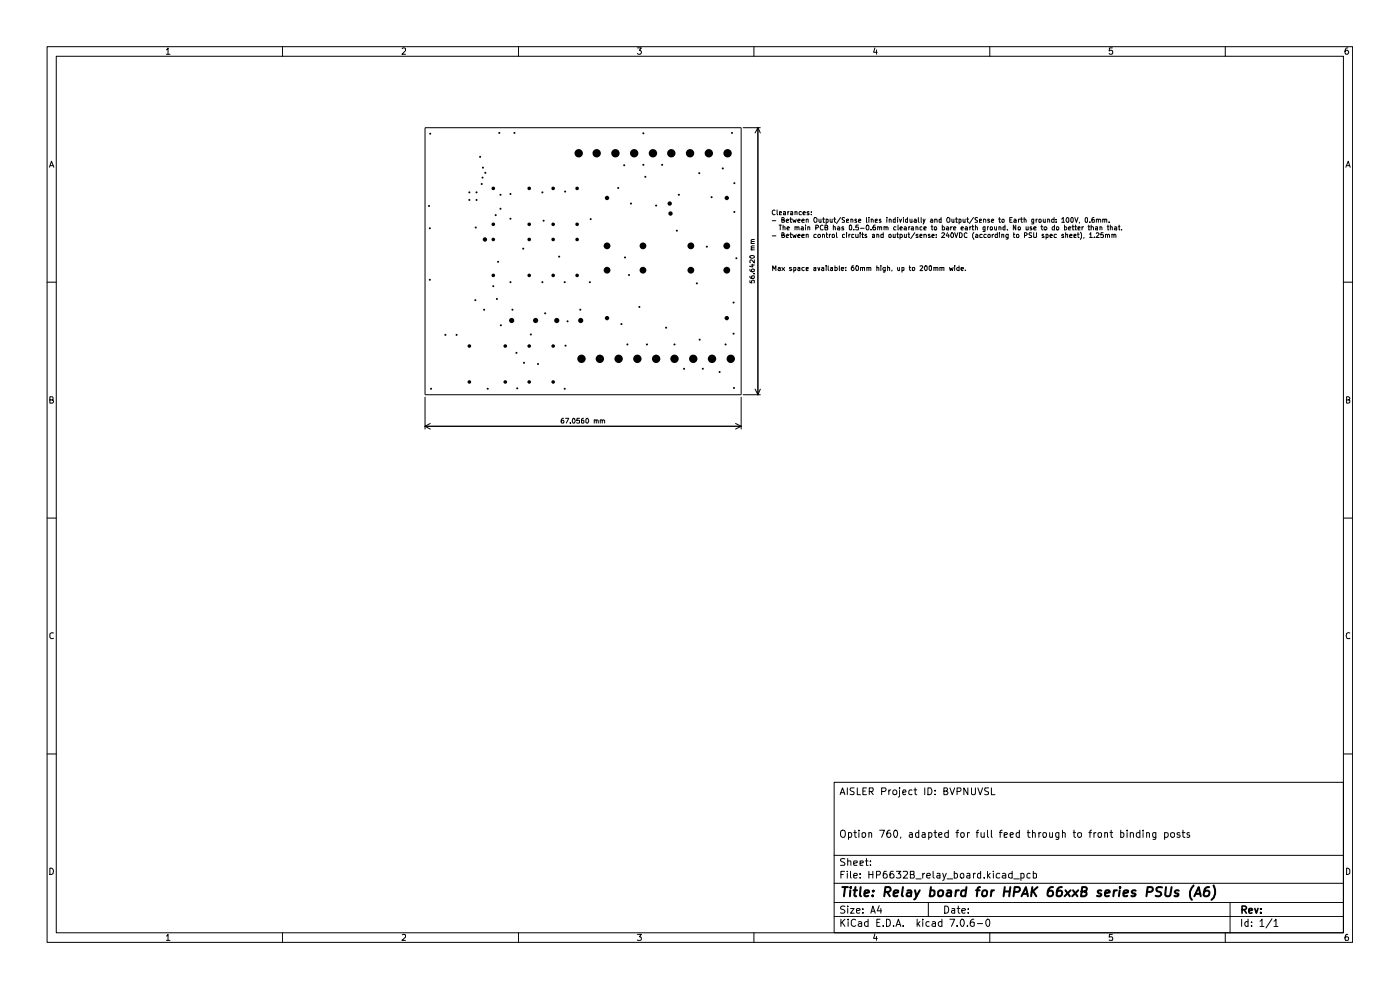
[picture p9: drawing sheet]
<svg xmlns="http://www.w3.org/2000/svg" width="297mm" height="210mm" viewBox="0 0 297 210" stroke-linecap="round" stroke-linejoin="round" font-family="sans-serif">
<g fill="none" stroke="#000" stroke-width=".21">
<path d="M10 9.9h276.9v190h-276.9zM11.9 11.9h273.1v186h-273.1zM35.3 10.6l.3-.4v1.3M35.3 11.5h.8M59.9 9.9v2M85.3 10.3l.2-.1h.4l.1 .6-.7 .7h.7M110 9.9v2M135.2 10.2h.9l-.5 .5 .5 .2v.4l-.3 .2-.6-.2M159.9 9.9v2M185.6 10.2l-.3 .9h.8M185.9 10.6v.9M210 9.9v2"/>
<path d="M236 10.2h-.6l-.1 .6 .2-.1 .5 .1v.6l-.5 .1-.2-.2M259.9 9.9v2M285.9 10.2a.58 .58 0 0 0-.6 .6l.1 .6 .4 .1 .3-.2v-.4l-.3-.2-.4 .1-.1 .1M10.5 35.5l.4-1.3 .5 1.3M10.7 35.1h.6M90.2 27.1h67v56.6h-67zM157.6 27.1h3.7M160.8 27.1v56.6M160.8 27.1l.5 1.1M160.8 27.1l-.6 1.1M285.5 35.5l.5-1.3 .4 1.3M285.7 35.1h.6"/>
<path d="M10 59.9h1.9M159.1 59.5v.4l.4 .1-.1-.4 .2-.2 .4 .1-.1 .5M159.1 58.6v.2a.62 .62 0 0 0 .9 .1l-.1-.4h-.4l-.1 .3 .2 .3M159.1 57.1v.3a.73 .73 0 0 0 .9 .2v-.5h-.4l-.2 .1 .2 .5M159.1 54.4a.52 .52 0 0 1 .5-.2 .52 .52 0 0 1 .4 .4 .52 .52 0 0 1-.5 .2 .52 .52 0 0 1-.4-.4zM159.3 56.2h.7M159.3 53h.7M159.3 51.6h.7M159.7 56v.6l-.7-.1M159.9 58.1h.1M160 55.1v.7l-.7-.7-.2 .2 .1 .4M160 52.6h-.5l-.2 .1 .2 .3"/>
<path d="M160 52.2h-.5l-.2 .1 .2 .3M160 51.2h-.5l-.2 .2 .2 .2M160 50.8h-.5l-.2 .2 .2 .2M163.8 46.8h.8M163.8 50h.8M163.9 57.4v-1l.4 .7 .3-.7v1M164.4 44.6l-.2-.1-.4 .3v.5l.2 .2h.4M164.8 44.5v.9l.2 .1M165.1 56.7l.4 .1v.6M165.3 47.7h.5M165.4 45.2l.4-.1-.1-.2-.3 .1v.5h.4M165.5 57h-.3l-.2 .1 .2 .3 .3-.1"/>
<path d="M165.5 47.7v1.1M165.9 46.6h.3l.2-.1-.2-.4h-.3v1.1h.4l.2-.4-.3-.2M165.9 49.9h.3l.2-.2-.2-.3h-.3v1h.4l.2-.4-.3-.1M165.9 56.7l.6 .7M166.1 48.2h.4v.6M166.1 47.7v1.1M166.2 45h.4v.5h-.4v-.3l.4-.1M166.5 56.7l-.6 .7M166.8 46.8l.5-.1-.2-.2-.3 .1v.4l.1 .2h.3M166.8 50h.5l-.2-.3-.3 .2v.4l.4 .1M167 48.4l.5-.1-.2-.2-.3 .2v.3v.2h.4M167.1 44.9v.6"/>
<path d="M167.4 44.9l-.3 .2M167.6 46.5h.4M167.6 49.7h.4M167.7 45h.4v.5h-.4v-.3l.4-.1M167.7 46.1v1.1h.3M167.7 49.4v1h.3M167.9 56.7h-.3l-.1 .2 .5 .3-.2 .2-.3-.1M168.1 46.5l.3 .7 .2-.5 .1 .5 .2-.7M168.1 49.7l.3 .7 .2-.4 .1 .4 .2-.7M168.4 57.3h.4l-.1-.6h-.3v1M168.7 45h.4v.5M168.7 48.2h.4v.6"/>
<path d="M168.7 44.9v.6M168.7 48.1v.7M169.1 48.3l.1-.2 .3 .1v.6M169.2 46.8l.6-.1-.2-.2-.4 .1v.4l.1 .2h.4M169.2 50h.6l-.2-.3-.4 .2v.4l.5 .1M169.2 56.7h.5v.7M169.7 57l-.5 .1 .1 .3 .4-.1M170 45l-.3-.1-.2 .2 .1 .4h.4M170 48.2l.3-.1 .1 .2v.5h-.4l-.1-.3 .5-.2M170.1 46.8l.5-.1v-.1l-.3-.1-.2 .1 .1 .6h.4M170.1 50h.5v-.2l-.3-.1-.2 .2v.4l.5 .1M170.3 45.2l.6-.1-.2-.2-.4 .1v.4l.1 .1h.4"/>
<path d="M170.6 56.7h-.3l-.2 .2 .1 .4h.4M170.9 47.7v.1M170.9 48.1v.7M171 46.6h.4v.6M171 49.8h.4v.6M171 57.1l.4-.1v-.3h-.4v.6h.4M171 46.5v.7M171 49.7v.7M171.4 48.2h.4v.6M171.4 48.1v.7M171.6 45l-.2-.1-.2 .1 .4 .3v.2h-.4M172.1 45.5h.1"/>
<path d="M172.1 45h.1M172.6 56.7h.5v.7M172.9 46.1l.4 .2v.7l-.2 .2h-.3a.66 .66 0 0 1 .1-1.1zM173.1 48.3h.3l.2-.2v-.3l-.5-.1v1.1M173.1 57l-.5 .1 .1 .3 .4-.1M173.1 49.8l-.2-.1-.3 .3 .1 .4h.4M173.5 56.7l.2 .7 .2-.7M173.7 46.5l.1 .7 .4-.1M174.2 46.5v.7M174.3 56.7l.4 .1v.6M174.5 49.8l.2-.1 .2 .2v.5M174.5 46.5h.4"/>
<path d="M174.5 49.7v.7M174.6 47.8a.52 .52 0 0 0-.6 .3 .52 .52 0 0 0 .2 .7l.4-.1M174.7 46.1v1.1h.2M174.7 57h-.3l-.2 .1 .2 .3 .3-.1M175 48.3l.5-.1v-.4l-.5-.1v1.1h.5l.1-.5h-.3M175.3 46.6h.4v.5l-.4 .1M175.3 56.4v.1M175.3 46.5v1M175.3 56.7v.7M175.3 49.7h.3M175.3 49.4v.9l.3 .1M175.7 56.4v.8l.2 .2"/>
<path d="M175.9 49.7v.7M176.1 46.5l.1 .7 .3-.1M176.2 49.7l-.3 .3M176.2 56.7h.4v.7M176.5 49.8h.5v.6l-.5-.1zM176.5 46.5v.7M176.6 57l-.4 .1 .1 .3 .3-.1M176.8 48.2h.4v.6M176.8 47.7v1.1M176.9 46.5h.4M177 46.1v.9l.3 .2M177.1 56.7h.4l.1 .2-.1 .4h-.4"/>
<path d="M177.1 56.4v1M177.5 49.4v.9l.1 .1M177.7 48.2l.3-.1 .1 .2v.5h-.4v-.4l.4-.1M178.1 56.4v1M178.3 46.1l-.8 1.3M178.5 57.1l.5-.1-.1-.3-.4 .1v.4l.1 .2 .3-.1M179 48.2l-.3-.1-.1 .2 .4 .2v.3h-.4M179.2 46.2h-.6v.4l.6 .2-.1 .4h-.5M179.2 49.8h-.5v.5l.5 .1M179.4 57.3v.1M179.4 56.7v.1M179.6 46.8l.4-.1-.1-.2-.3 .1v.6h.4"/>
<path d="M179.6 49.4v.1M179.6 49.7v.7M180.1 49.7v.7M180.3 47.7l.4 .3-.1 .8h-.3l-.1-.2v-.6zM180.3 49.7l-.2 .3M180.5 46.6l.3-.1 .1 .1v.6M180.5 46.5v.7M181.1 48.7v.1M181.1 49.8h-.4v.5l.4 .1M181.1 56.4h-.3l-.2 .4 .1 .5h.4l.1-.3-.2-.3h-.2l-.2 .3M181.5 49.7v.6h.5M181.7 46.6h-.3v.2l.4 .2-.1 .2h-.3"/>
<path d="M181.7 56.4l.4 .2v.5l-.2 .3a.66 .66 0 0 1-.2-1zM182 49.7v.7M182.1 46.8l.5-.1-.1-.2-.4 .1v.4l.1 .2h.3M182.1 47.7h-.5l-.1 .6 .5-.1 .1 .5h-.6M182.5 49.4v.1M182.5 49.7v.7M182.5 56.8l.5-.1v.7M182.5 48.4h.8M182.5 56.7v.7M182.8 49.7h.4M183 49.4v1h.2M183 56.8l.4-.1v.7"/>
<path d="M183.8 46.1v1.1h.2M183.8 47.8l.3-.1 .2 .3v.6l-.2 .2-.3-.1zM183.8 49.8l-.2-.1-.1 .3 .4 .3-.4 .1M183.9 56.8h.4v.6M183.9 56.7v.7M184.3 46.1v.1M184.3 56.8h.4v.6M184.3 46.5v.7M184.7 48.7v.1M184.8 46.6l.3-.1 .1 .1v.6M184.8 46.5v.7M185.1 49.8h.4v.6h-.4v-.4h.4"/>
<path d="M185.7 46.8l.4-.1-.1-.2-.3 .1v.6h.4M185.7 47.7l-.4 .1a.74 .74 0 0 0-.1 1h.5l.1-.5-.1-.1h-.5v.1M186 49.8l.3-.1 .1 .2v.5M186 56.8h.4v.6M186 49.7v.7M186 56.4v1M186.2 48.2h.4v.6M186.2 48.1v.7M186.6 48.3l.2-.2 .2 .1v.6M186.9 46.6l-.2-.1-.2 .1 .4 .4v.2h-.4M186.9 56.4v.1M186.9 56.7v.7"/>
<path d="M187.4 49.4v1h-.5v-.6h.5M187.5 48.2l.3-.1 .2 .2v.5M187.5 48.1v.7M187.8 57.3h-.4l-.1-.4 .1-.2h.4v.8l-.2 .2h-.2M188 48.3l.1-.2 .3 .2v.5M188.1 46.1v.1M188.1 46.5v.7M188.3 56.8h.4v.6M188.3 56.4v1M188.6 49.8h.4v.6l-.4-.1zM188.6 46.6l.3-.1 .2 .1v.6M188.6 46.5v.7"/>
<path d="M189.2 57.3l-.1 .2M189.5 49.7v.7l.4-.1M189.9 46.1v1.1h-.3l-.1-.6h.4M189.9 49.7v.7M190.1 48.2l-.4-.1-.1 .2 .1 .5h.4M190.2 49.7h.4M190.4 46.1v.1M190.4 49.4v1h.2M190.4 56.7v.5l.2 .2 .2-.1M190.4 46.5v.7M190.5 47.7l.1 1.1M190.8 46.5l.2 .7 .3-.7"/>
<path d="M190.8 56.7v.7M190.9 48.4l.5-.1-.1-.2-.4 .2v.3l.1 .2h.3M190.9 49.8l.4-.1 .1 .3-.1 .4h-.4M190.9 49.7v1M191.3 57.3h.5l-.1-.6h-.4v1M191.7 46.1v.1M191.7 46.5v.7M191.9 48.2l.2-.1 .2 .2v.5h-.4v-.4l.4-.1M191.9 49.7v.6h.4M192.3 49.7v.7M192.5 46.1v1.1h-.3l-.1-.6h.4M192.6 49.7h.4"/>
<path d="M192.8 49.4v1h.2M192.8 48.1v.7M192.9 56.7h.3M193 56.4v.8l.2 .2M193 46.5l.1 .7 .4-.1M193 48.1l-.2 .1v.1M193.4 48.2l.2-.1 .2 .2v.5h-.4v-.4l.4-.1M193.5 46.5v.7M193.5 56.8l.5-.1v.6h-.5zM194 46.6l.2-.1 .2 .1v.6h-.4l-.1-.3 .5-.2M194.1 49.4l-.9 1.2M194.3 48.2l.3-.1 .1 .2v.5"/>
<path d="M194.3 48.1v.7M194.7 49.8l-.2-.1-.2 .2 .4 .2v.3h-.4M194.8 46.1v.9l.2 .2M195.2 50h.4l-.1-.3-.3 .1v.6h.4M195.2 56.5l.5-.1v.2l-.5 .8h.5M195.4 46.1l.1 1.1M195.6 48.2h-.4v.5l.4 .1M195.8 46.5l.2 .7M196 48.4l.5-.1-.2-.2-.3 .1v.6h.4M196 49.8l.3-.1 .2 .2v.5M196 49.7v.7M196.3 46.5l-.5 1"/>
<path d="M196.3 56.4h.3l.1 .2v.5l-.3 .3-.3-.4zM197.2 56.4h.3l.1 .2v.5l-.2 .3-.3-.3zM197.3 49.8l-.3-.1-.1 .3h.3l.2 .3-.5 .1M197.4 46.6l.3-.1 .2 .1v.6h-.5v-.3l.5-.2M197.5 48.1h.4M197.7 47.7v1.1h.2M197.7 50h.5l-.2-.3-.3 .2v.4l.4 .1M198.1 56.8h.4v.6M198.1 56.7v.7M198.2 48.2h.4v.6l-.4-.1zM198.3 46.6l.3-.1 .2 .1v.6M198.3 46.5v.7"/>
<path d="M198.5 56.8h.5v.6M198.6 50.3v.1M198.6 49.8v.1M199.4 56.8l.4-.1v.7M199.4 56.7v.7M199.6 46.1v1.1h-.3l-.1-.6h.4M199.8 49.5l.3-.1 .3 .3-.7 .7h.7M199.8 56.8l.4-.1v.7M199.9 47.7v1.1h.4v-.6h-.4M200.8 48.2l.3-.1 .2 .2v.5h-.5l-.1-.3 .6-.2M200.9 46.3l.2-.2 .4 .2v.7l-.2 .2h-.3l-.2-.4zM201 49.4l-.3 .6h.6"/>
<path d="M201.3 49.7v.7M201.4 56.7l.2 .7 .2-.5 .2 .5 .2-.7M201.7 48.1v.7M201.9 46.5l.1 .7 .4-.1M201.9 49.4l.4 .2v.6l-.2 .2a.54 .54 0 0 1-.5-.5 .54 .54 0 0 1 .3-.5zM202 48.1l-.3 .2M202.3 48.4l.5-.1-.2-.2-.3 .2v.3l.1 .2h.3M202.4 46.5v.7M202.5 49.4l.4 1 .3-1M202.5 56.4v.1M202.5 56.7v.7M202.7 46.5h.4"/>
<path d="M202.9 46.1v1.1h.2M203.5 46.6h.4v.5l-.4 .1M203.5 56.7h-.4l-.2 .2 .1 .4h.5M203.5 46.5v1M203.5 56.4v1M203.5 49.4a.59 .59 0 0 1 .6 .3 .59 .59 0 0 1-.1 .7h-.5zM203.9 48.4l.5-.1-.2-.2-.3 .2v.3l.1 .2h.3M203.9 57.1l.5-.1-.1-.3-.4 .1v.4l.1 .2 .3-.1M204.3 46.5l.1 .7 .3-.1M204.7 46.5v.7M204.8 48.2l.3-.1 .1 .2v.5h-.4l-.1-.3 .5-.2M204.8 57.3v.1"/>
<path d="M205.1 46.5h.4M205.1 49.5l-.3-.1-.2 .2v.7h.5M205.2 46.1v.9l.3 .2M205.7 48.1v.7M206 48.1l-.3 .1v.1M206.2 48.1h.4M206.3 47.7v1.1h.3M206.5 46.1l-.8 1.3M206.6 49.3l-.3 .4v.7l.3 .4M206.9 48.2l.3-.1 .1 .2v.5M206.9 47.7v1.1M207 49.8l.3-.1 .1 .2v.5h-.4l-.1-.3 .5-.1"/>
<path d="M207.3 46.2h-.5v.4l.5 .2v.4h-.5M207.8 46.8l.4-.1-.1-.2-.3 .1v.6h.4M208.4 49.8h-.5v.5l.5 .1M208.6 46.6l.4-.1 .1 .1v.6M208.6 46.5v.7M209 48.1v.9l-.5 .1M209 48.2h-.5v.5l.5 .1M209.2 49.8l-.3-.1-.2 .3 .1 .4h.4M209.5 48.1v.7M209.6 49.8h.5l-.1 .6h-.4zM209.7 48.1l-.2 .2M209.9 46.6h-.4v.2l.5 .2-.1 .2h-.4"/>
<path d="M210.1 48.2h.4v.6l-.4-.1zM210.3 46.8l.5-.1-.2-.2-.3 .1v.4l.1 .2h.3M210.5 49.7v.7M210.8 49.7l-.3 .3M211 48.1l.1 .7 .3-.1M211.4 48.1v.7M211.6 49.4v1h-.4v-.6h.4M211.8 46.5h.5M211.9 48.2l.3-.1 .1 .2v.5M211.9 48.1v.7M212 46.1v1.1h.3M212 49.4v.1"/>
<path d="M212 49.7v.7M212.5 49.8h.4v.6M212.5 49.7v.7M212.6 46.6h.4l-.1 .6h-.3zM213.2 47.7v1.1h-.4v-.6h.4M213.7 48.7v.1M213.9 49.7v.8l-.1 .2h-.4M213.9 49.8l-.4-.1-.1 .3v.4h.5M214.2 46.6h.3M214.7 46.1h-.5v1.1h.5M215 49.7h.3M215.1 49.4v.9l.2 .1"/>
<path d="M215.1 46.6l.3-.1 .2 .1v.6h-.5v-.4l.5-.1M215.5 47.7v1.1l-.5-1.1v1.1M215.6 49.8h.5v.6l-.5-.1zM216 48.2h.4v.6l-.4-.1zM216.1 46.5v.7M216.3 46.5l-.2 .1v.1M216.5 46.5h.4M216.7 46.1v.9l.2 .2M217.3 46.6l.2-.1 .2 .1v.6M217.3 46.1v1.1M217.3 50h.4l.2-.4-.2-.2h-.4v1M217.7 48.1v.7l.4-.1"/>
<path d="M218.1 48.1v.7M218.9 48.2h-.4v.2l.4 .2v.2h-.4M218.9 49.4h-.5l-.1 .3 .5 .3 .1 .2-.1 .2h-.5M219.3 46.5v.9l-.4 .1M219.3 46.6h-.4v.5l.4 .1M219.3 48.4l.5-.1v-.1l-.3-.1-.2 .2 .1 .5h.4M219.3 49.4l.1 1h.4l.1-.2v-.8M219.8 46.5v.7M220 46.5l-.2 .2M220.4 46.6h.4v.6l-.4-.1zM220.8 48.1h.4M221 47.7v.9l.2 .2"/>
<path d="M221.3 46.5l.1 .7 .3-.1M221.4 49.8l-.3-.1v.3h.2l.2 .3-.4 .1M221.6 48.2h.4l.1 .4-.2 .2h-.3zM221.7 46.5v.7M221.9 49.8h.4v.5l-.4 .1M221.9 49.7v1M222.2 46.6l.3-.1 .2 .1v.6M222.2 46.5v.7M222.8 50h.5l-.2-.3-.3 .2v.4l.4 .1M223.6 46.1v1.1h-.4l-.1-.6h.5M223.7 47.7v1.1h-.4v-.6h.4M224 47.1v.1"/>
<path d="M224 46.6h.1M224.1 48.2h.4v.6l-.4-.1zM224.1 49.8l-.3-.1-.2 .3 .1 .4h.4M225.2 46.5l.3-.4v1.1M225.2 47.2h.6M225.6 49.8l-.2-.1-.2 .2 .4 .2v.3h-.4M225.8 47.7v1.1h.3l.2-.2-.1-.4h-.4M226.1 49.8h.4v.6M226.1 49.4v1M226.4 46.1l.3 .3v.8h-.4l-.2-.4zM226.7 48.4l.5-.1-.2-.2-.3 .2v.3v.2h.4M226.9 50h.5v-.2l-.3-.1-.2 .2v.4l.5 .1"/>
<path d="M227.2 46.2l.3-.1 .2 .3-.1 .8h-.4v-.2zM227.4 48.1h.4M227.6 47.7v1.1h.2M227.8 50h.5l-.1-.3-.4 .1v.6h.5M228 46.1l.3 1.1 .4-1.1M228 48.1h.3M228.2 47.7v1.1h.1M228.6 49.7h.3M228.7 48.4l.4-.1-.1-.2-.3 .1v.6h.4M228.7 49.4v.9l.2 .1M229 47.2l-.1 .1M229.2 49.3l.2 .4v.7l-.2 .4"/>
<path d="M229.5 48.1v.7M229.9 48.1l-.4 .2M230 50.4l-.1 .1M230.3 46.2l.2-.1 .2 .3-.1 .8h-.3l-.1-.2zM230.8 48.1h.4M231 47.7v1.1h.2M231.1 49.7l.3-.3v1M231.1 50.4h.6M231.2 47.1v.1M231.5 48.2l.3-.1 .2 .2v.5M231.5 47.7v1.1M232.1 46.1l-.5 .3v.7h.6l-.1-.5h-.4l-.1 .1"/>
<path d="M232.2 50.3v.1M232.4 48.2h.4v.6h-.4v-.4l.4-.1M232.6 46.6h.4v.6M232.6 49.5l.3-.1 .3 .3-.7 .7h.7M232.6 46.5v.7M233 46.6l.2-.1 .3 .1v.6M233.3 48.2l.3-.1 .2 .2v.5M233.3 48.1v.7M233.9 46.6h.5v.6M233.9 46.5v.7M234 49.4h-.4l-.1 .5 .5-.1v.6l-.5-.1M234.4 46.6l.1-.1 .3 .1v.6"/>
<path d="M234.5 49.8l.3-.1 .1 .2v.5M234.5 49.7v.7M234.9 48.1h.3M234.9 49.9l.2-.2 .3 .2v.5M235 47.7v1.1h.2M235.3 47.1v.1M235.5 48.2h.5v.6M235.5 47.7v1.1M235.9 49.8l.2-.1 .2 .2v.5M235.9 49.7v.7M236.3 49.9l.1-.2 .3 .2v.5M236.5 48.2l.2-.1 .2 .2v.5h-.4v-.4l.4-.1"/>
<path d="M237.2 48.1h.4M237.4 47.7v1.1h.2M237.9 48.7v.1M285 59.9h1.9M10.6 84.8h.5l.2-.1v-.4l-.2-.1h-.5v1.3l.7-.1v-.3v-.3h-.2M90.2 84.2v6.8M90.2 90.4h67M90.2 90.4l1.1 .6M91.3 89.8l-1.1 .6M119.5 88.7h-.2a.82 .82 0 0 0-.2 1h.4l.1-.4-.1-.1h-.4l-.1 .1M120 88.7h.6l-.5 1M121 89.7h.1"/>
<path d="M121.5 88.8l.2-.1a.53 .53 0 0 1 .3 .6 .53 .53 0 0 1-.4 .4l-.2-.3zM122.9 88.7h-.5l-.1 .5h.5l.1 .5h-.6M123.8 88.7l-.4 .3v.7h.5l-.1-.5h-.4v.1M124.4 88.8l.2-.1 .3 .5-.2 .5-.4-.1zM126.1 89.2l.2-.1 .2 .1v.5M126.1 89.1v.6M126.5 89.2l.1-.1 .3 .1v.5M127.3 89.2h.5v.5M127.3 89.1v.6M127.8 89.2l.3-.1 .2 .1v.5M156 89.8l1.2 .6M157.2 84.2v6.8"/>
<path d="M157.2 90.4l-1.2 .6M157.6 83.7h3.7M160.2 82.5l.6 1.2M161.3 82.5l-.5 1.2M285.7 84.8h.4l.2-.2-.2-.4h-.4v1.3l.6-.2v-.4l-.2-.1M10 109.9h1.9M285 109.9h1.9M11.3 134.3l-.3-.1-.4 .3v.7l.2 .3 .5-.1M286.3 134.3l-.2-.1a.74 .74 0 0 0-.3 1.3l.5-.1M10 159.9h1.9M285 159.9h1.9M177 165.9h108v32h-108z"/>
<path d="M178.2 168.6l.5-1.5 .5 1.5M178.3 168.1h.8M178.4 176.3l.3-.2 .5 .2 .1 .8-.1 .4a.54 .54 0 0 1-.9-.4zM179.7 167.1v1.5M180 176.7l.4-.1 .3 .3-.1 .6h-.6M180 176.6v1.5M181.1 176.6h.6M181.2 167.1h-.7l-.2 .3a.74 .74 0 0 0 .8 .6 .36 .36 0 0 1-.2 .6l-.6-.1M181.4 176.1v1.3l.3 .2M181.9 167.1v1.5h.6M182.2 176.1v.2M182.2 176.6v1"/>
<path d="M182.9 176.7h.7v.6l-.2 .3-.5-.1zM183 167.8h.6M183.8 167.1h-.8v1.5h.8M184.3 176.7l.4-.1 .2 .2v.8M184.3 176.6v1M184.4 167.9l.8-.1v-.7h-.8v1.5M184.7 167.9l.5 .7M186.6 176.1h1l-.6 1.5M187 167.9l.8-.1 .2-.2-.1-.4-.9-.1v1.5M188.6 167.6v1M188.8 176.1l-.4 .1-.3 .5 .1 .8 .2 .1h.3a.59 .59 0 0 0 .1-.9h-.5l-.2 .3M189 167.6l-.4 .3"/>
<path d="M189.5 167.7l.2-.1 .5 .1v.8h-.7zM189.7 176.2l.2-.1a.78 .78 0 0 1 .6 .6 .78 .78 0 0 1-.3 .8l-.1 .1a.89 .89 0 0 1-.4-1.4zM190.8 167.6v1.3l-.2 .2M190.8 167.1v.1M191.1 177.5l-.1 .3M191.5 168.1l.7-.1-.2-.4h-.4l-.1 .8 .2 .2 .4-.1M193 176.7l.4-.1 .1 .2v.8M193.5 167.6h-.5l-.2 .3 .1 .6h.6M193.5 177l-.6 .2 .1 .4 .5-.1M193.9 167.6h.6M194.1 167.1v1.3l.4 .2M194.9 176.7l-.4-.1-.3 .3 .1 .6h.6"/>
<path d="M194.9 176.1v1.5M195.7 176.7l.4-.1 .2 .2v.8M196.2 167.1v1.5M196.3 177l-.7 .2 .1 .4 .6-.1M196.8 167.1h.6a.81 .81 0 0 1 .3 1 .81 .81 0 0 1-.9 .5zM197 176.7l.4-.1 .3 .3-.1 .6-.2 .1-.4-.1M197 176.6v1.5M198.1 176.6h.6M198.4 176.1v1.3l.3 .2M198.4 168.5v.1M198.4 167.6v.2M199.1 177.1l.7-.1v-.3l-.4-.1-.3 .2 .1 .7h.6"/>
<path d="M200.2 167.8h.5l.3-.2-.1-.4-.7-.1v1.5l.8-.1 .1-.4-.4-.3M201.2 176.7l-.5-.1-.3 .3 .2 .6h.6M201.2 176.1v1.5M201.5 167.1l.5 1.5 .5-1.5M202.8 176.6h.6M203 167.9l.7-.1 .2-.2-.1-.4-.8-.1v1.5M203.4 176.1l-.4 .1v1.4M203.9 176.7l.4-.1 .3 .3v.4l-.3 .3h-.3l-.2-.3zM205.2 176.6v1M205.3 167.1v1.5l-.8-1.5v1.5M205.7 176.6l-.5 .3M206.1 167.1v1.2l.2 .3h.4l.2-.3v-1.2"/>
<path d="M207.1 176.6h.5M207.4 167.1l.5 1.5 .5-1.5M207.6 176.1l-.3 .2v1.3M208.1 176.6v.8a.37 .37 0 0 0 .3 .2 .37 .37 0 0 0 .4-.1M208.8 176.6v1M209.5 176.1v1.3l.2 .2M209.7 167.1h-.7a.61 .61 0 0 0 0 .7 .61 .61 0 0 0 .6 .2v.5h-.7M210.3 176.1v1.4l.2 .1M210.3 167.1v1.5h.8M212 176.6h.6M212.6 176.1l-.4 .2v1.3M213 177.1l.7-.1-.2-.4-.5 .1v.8h.6"/>
<path d="M214.3 177.1l.7-.1-.2-.4h-.3l-.2 .2v.6l.2 .2 .4-.1M216.2 176.7l-.4-.1-.2 .3v.6l.2 .1 .4-.1M216.2 176.1v1.5M217.9 176.6h.6M218.1 176.1v1.3l.4 .2M219 176.7l.5-.1 .1 .2v.8M219 176.1v1.5M220.4 176.6v1M220.8 176.6l-.4 .1v.2M221.3 176.7l.4-.1 .3 .3v.4l-.3 .3-.4-.1zM222.7 176.6v.9l.4 .1 .2-.1M223.3 176.6v1"/>
<path d="M224.6 176.6v1.2l-.2 .3h-.4M224.6 176.7l-.4-.1-.3 .3 .1 .6h.6M225.4 176.7l.4-.1 .2 .2v.8M225.4 176.1v1.5M227.7 176.6h.5M227.8 176.1v1.3l.4 .2M231 176.6h.6M231.6 176.1l-.4 .2v1.3M232.1 176.6v1M232.5 176.6l-.4 .3M233 176.7h.6v.8l-.4 .1-.2-.1zM234.4 176.7h.5v.9"/>
<path d="M234.4 176.6v1M235.5 176.6h.5M235.7 176.1v1.3l.3 .2M237.7 176.7l.5-.1 .2 .3v.4l-.2 .3-.5-.1M237.7 176.1v1.5M239.1 176.1v.2M239.1 176.6v1M239.8 176.7l.4-.1 .3 .2v.8M239.8 176.6v1M241.8 176.7l-.4-.1-.4 .3 .2 .6h.6M241.8 176.1v1.5M242.5 176.1v.2"/>
<path d="M242.5 176.6v1M243.2 176.7l.5-.1 .1 .2v.8M243.2 176.6v1M245.2 176.6v1.2l-.2 .3h-.4M245.2 176.7l-.4-.1-.3 .3 .1 .6h.6M247.1 176.7l.4-.1 .3 .3-.2 .6h-.5M247.1 176.6v1.5M250.3 176.7l-.4-.1-.2 .2 .1 .2 .5 .1v.4h-.6M250.8 176.6h.6M250.9 176.1v1.3l.5 .2M252.3 176.7l-.3-.1-.2 .2 .2 .3h.3v.4h-.5M10.6 184.1a.68 .68 0 0 1 .7 .7 .68 .68 0 0 1-.7 .7z"/>
<path d="M35.3 198.5l.3-.3v1.3M35.3 199.5h.8M59.9 197.9v2M85.3 198.3h.7v.5l-.7 .7h.7M110 197.9v2M135.2 198.2h.9l-.5 .5 .4 .1v.6h-.8M159.9 197.9v2M177 194.4h108M177 191.4h108M177 187.4h108M177 181.4h108M178.4 195v1.5"/>
<path d="M178.4 185.5h.5M178.6 195.7l.6 .8M179.2 184.8h-.8v1.5M179.2 192.3a.67 .67 0 0 0-.9 .1l.1 .4a.62 .62 0 0 1 .8 .7 .64 .64 0 0 1-.9 .1M179.2 182.2h-.8l-.1 .3 .8 .5 .1 .3-.1 .3h-.8M179.2 195l-.8 .8M179.7 184.8v.1M179.7 185.2v1.1M179.8 192.2v.2M179.8 182.7l.6-.1 .1 1M179.8 182.1v1.5M179.8 192.7v1"/>
<path d="M179.9 195v.2M179.9 195.5v1M180.4 192.7h.8l-.8 1h.8M180.4 184.8v1.3l.2 .2M181.1 185.8l.8-.1-.1-.4-.4-.1-.3 .3 .1 .7h.6M181.1 183.1l.8-.1-.1-.4h-.6l-.1 .2 .1 .8h.6M181.5 195.2l-.4-.2-.5 .3v.9l.5 .3 .4-.2M181.7 193.2l.8-.2-.1-.2-.5-.1-.2 .2 .1 .7h.6M182.1 195.6l.4-.1 .3 .2v.8M182.5 186.2v.1M182.5 185.3v.2M182.5 183.1l.6-.1-.1-.4h-.5v1h.5"/>
<path d="M182.8 195.8l-.5 .1-.3 .3 .3 .3 .5-.1M183 193.5v.2M183 192.8v.1M183.6 182.6h.5M183.8 182.1v1.5h.3M184.1 195.6a.52 .52 0 0 0-.7 .1l.2 .7h.5M184.1 195v1.5M184.3 185.5h.9M184.3 184.8v1.5M184.7 183.5v.1M184.7 182.6v.2M184.7 193.7l.5-1.5 .5 1.5"/>
<path d="M184.8 193.3h.8M185.2 184.8v1.5M185.6 198.1l-.3 .9h.8M185.9 185.6h.6a.45 .45 0 0 0 .1-.8h-.7v1.5M185.9 198.6v.9M186 195.7h.5M186.5 192.1l-.4 1.1h.9M186.7 195h-.7v1.5h.7M186.9 192.7v1M187.4 196.3v.2M188 195a.77 .77 0 0 1 .9 .7 .77 .77 0 0 1-.9 .8zM188 184.8h-.4a1.12 1.12 0 0 0 0 1.5l.5-.1a.6 .6 0 0 0-.1-.9l-.6 .1v.3"/>
<path d="M189.5 184.8h-.4l-.3 .4v1h.8l.1-.5-.2-.3-.4-.1-.3 .4M189.6 196.3v.2M190.1 196.5l.5-1.5 .5 1.5M190.2 184.8h.9l-.5 .5 .4 .2v.7h-.8M190.2 196.1h.7M191.6 196.3v.2M191.6 184.9l.8-.1 .1 .3-.1 .3-.8 .9h.9M193.1 185.5l.7-.1 .1-.5-.8-.1v1.5h.6l.3-.3v-.2l-.4-.3M194.3 186.4h1.1M194.6 195v1.5M194.7 195.9l.5 .6M195.2 195.5l-.6 .6"/>
<path d="M195.7 195v.2M195.7 185.2v1.1M195.7 195.5v1M196.2 185.2l-.5 .4M196.6 185.8l.8-.1-.1-.4-.5-.1-.2 .3v.6l.2 .2 .5-.1M196.9 191.4v3M197.1 195.6l-.4-.1-.3 .2v.5l.3 .3 .4-.1M197.8 195.6l.4-.1 .3 .2v.8M197.9 184.8v1.3l.3 .2M198.5 195.8l-.6 .1-.2 .3 .2 .3 .6-.1M198.8 185.3h.6v1M199.4 185.7l-.6 .1-.1 .1 .2 .4 .5-.1"/>
<path d="M199.8 195.6a.52 .52 0 0 0-.8 .1l.2 .7h.6M199.8 195v1.5M200 185.2l.3 1.1M200.4 192.2a.77 .77 0 0 1 .9 .8 .77 .77 0 0 1-.9 .7zM200.7 185.2l-.5 1.5-.2 .1M200.9 186.4h1.2M201.5 195h1l-.7 1.5M201.9 192.8h.6v.9M202.4 185.3l.5-.1 .2 .4-.1 .6h-.6M202.4 184.8v1.5M202.5 193l-.7 .3 .1 .3h.6M203 196.3v.2"/>
<path d="M203 192.7h.6M203.3 192.2v1.3l.3 .2M203.8 185.4l.2-.2 .4 .1v.9h-.6zM204 193.2l.8-.2-.1-.2-.4-.1-.3 .2 .1 .7h.6M204 195a.78 .78 0 0 1 .6 .6 .78 .78 0 0 1-.2 .7l-.4 .2-.2-.3a.99 .99 0 0 1 .2-1.2zM205.1 185.3h.6v1M205.2 196.3v.2M205.4 193.5v.2M205.4 192.8v.1M205.7 185.7l-.6 .1v.1l.2 .4 .4-.1M206.5 185.2v1.1M206.6 195h-.4a1.04 1.04 0 0 0-.2 1.4l.4 .1 .3-.2v-.6l-.5-.1-.4 .2"/>
<path d="M206.9 185.2l-.4 .4M207.3 195.9h1.1M208 185.3l-.4-.1-.3 .4 .1 .6h.6M208 184.8v1.5M208.8 186.2v.1M209.5 195h.1a1 1 0 0 1 0 1.5l-.4-.3a.99 .99 0 0 1 .3-1.2zM209.5 184.8v1.5M209.6 185.8l.5 .5M210 197.9v2M210.1 185.2l-.6 .6M210.7 184.8v.1M210.7 185.2v1.1"/>
<path d="M212.1 185.3l-.4-.1-.4 .4 .1 .6h.7M212.7 185.3h.6l.1 1M213.4 185.7l-.7 .1-.1 .1 .2 .4 .6-.1M214.7 185.3l-.4-.1-.3 .4v.6h.7M214.7 184.8v1.5M215.1 186.4h1.1M216.6 185.3l.4-.1 .3 .4-.1 .6h-.6M216.6 185.2v1.6M218.5 185.3l-.4-.1-.3 .4 .1 .6h.6M219.2 185.3l.4-.1 .3 .2v.8h-.7M219.2 184.8v1.5M236 198.2h-.6l-.1 .6h.7v.7l-.7-.1"/>
<path d="M259.9 197.9v2M260.9 191.4v6.5M263.4 195v1.5M264.8 195.6l-.5-.1-.2 .2 .1 .6 .1 .2 .5-.1M264.8 195v1.5M265.5 196.3v.2M265.5 195.6v.1M267.3 195.4l.4-.4v1.5M267.3 196.5h.8M269.8 194.9l-1.2 1.9M270.3 195.4l.3-.2 .1-.2v1.5M270.3 196.5h.8"/>
<path d="M285.7 184.1h.2l.4 .4v.7l-.4 .3h-.2zM285.9 198.2l-.3 .1a1.08 1.08 0 0 0-.2 1.2h.5l.2-.5-.3-.3-.4 .1-.1 .2"/>
<circle cx="173.7" cy="50.1" r=".32"/>
<circle cx="229" cy="177.1" r=".53"/>
<circle cx="248.7" cy="177.1" r=".53"/>
</g>
<path d="M263.5 193l.7-.1 .2-.5-.3-.2h-.6v1.5M263.9 193l.5 .7M264.9 193.2l.8-.2-.1-.2-.4-.1-.3 .2 .1 .7h.6M266.2 192.7l.3 1 .4-1M267.5 193.5v.2M267.5 192.8v.1" fill="none" stroke="#000" stroke-width=".34"/>
<g fill="none" stroke="#000" stroke-width=".42">
<path d="M178.7 188.2h1.2M179.3 188.2l-.3 1.9M180.4 188.8l-.1 1.3M180.5 188.2v.1M181.1 188.8h.7M181.5 188.2l-.3 1.7 .5 .2M182.6 188.2l-.2 1.7 .3 .2M183.4 189.5l1-.2-.1-.4a.6 .6 0 0 0-.9 .2v.9h.8M185.1 189.9v.2M185.3 188.9l.1 .1h-.3l.2-.1-.1 .2M187.7 189.2l1-.1 .2-.3-.1-.5-.2-.1h-.8l-.2 1.9M188.2 189.2l.6 .9"/>
<path d="M189.6 189.5l.9-.2v-.4a.67 .67 0 0 0-.9 .2v.9h.8M191.6 188.2l-.3 1.7 .3 .2M192.5 188.9h.7v1.2M193.3 189.3l-.9 .2a.36 .36 0 0 0 .2 .6l.6-.1M194.1 188.8l.3 1.3M195.1 188.8l-.9 1.8-.3 .2M197.4 188.9h.8v.9a.72 .72 0 0 1-1 .2M197.5 188.2l-.3 1.9M199 189.2a.63 .63 0 0 1 1-.2v.8a.63 .63 0 0 1-1 .1zM201 188.9h.7v1.2M201.8 189.3l-.9 .2a.36 .36 0 0 0 .1 .6l.7-.1M202.8 188.8l-.2 1.3"/>
<path d="M203.4 188.8l-.4 .1-.3 .3M204.8 188.9l-.5-.1-.3 .2-.1 .9a.64 .64 0 0 0 .9 .1M205 188.2l-.2 1.9M207.1 188.8h.7M207.9 188.2l-.5 .2-.2 1.7M208.5 189l.3-.2 .5 .1 .1 .3-.1 .6a.55 .55 0 0 1-.5 .3 .55 .55 0 0 1-.5-.3zM210.4 188.8l-.2 1.3M210.9 188.8l-.6 .4M213.1 189.1h1.1M213.1 188.2l-.2 1.9M214.3 188.2l-.2 1.9M215.2 189.2l.9-.1 .3-.3-.1-.5-.3-.1h-.7l-.3 1.9"/>
<path d="M216.7 190.1l.9-1.9 .5 1.9M217 189.6h1M219 188.2l-.3 1.9M219.2 189l.6 1.1M220.1 188.2l-1.3 1.1M223.4 188.2a.93 .93 0 0 0-1.1 .8v.9a.68 .68 0 0 0 1.1-.1l-.1-.7a.63 .63 0 0 0-1 .2M225.3 188.2a.83 .83 0 0 0-1.1 .8v1a.72 .72 0 0 0 1.1-.2v-.5l-.1-.3a.72 .72 0 0 0-1 .3M226 188.8l.9 1.3M227.1 188.8l-1.3 1.3M227.6 188.8l1 1.3M228.7 188.8l-1.2 1.3M229.4 189.1l.9-.1 .3-.5-.2-.2-.8-.1-.3 1.9h.8l.4-.3a.49 .49 0 0 0-.4-.7"/>
<path d="M233.6 188.9a.48 .48 0 0 0-.7 .3l.2 .3 .5 .1v.3a.67 .67 0 0 1-.9 .1M234.4 189.5l1-.2-.1-.4a.6 .6 0 0 0-.8 .2v.9h.7M236.3 188.8l-.1 1.3M236.9 188.8l-.4 .1-.2 .3M237.5 188.8l-.1 1.3M237.6 188.2v.1M238.4 189.5l.9-.2v-.4a.67 .67 0 0 0-.9 .2v.9h.7M240.9 188.9a.6 .6 0 0 0-.8 .2v.1a.63 .63 0 0 0 .7 .4l.1 .2-.3 .3-.6-.1M243.3 189.2l1-.1 .3-.3-.1-.5-.3-.1h-.7l-.3 1.9M246.5 188.3l-.8-.1-.3 .1v.7l.8 .3 .1 .5-.4 .3-.7-.1M247.4 188.2l-.1 1.7a.63 .63 0 0 0 1-.1l.2-1.6M250.1 188.9a.6 .6 0 0 0-.9 .2v.1a.63 .63 0 0 0 .8 .4l-.1 .4-.2 .1-.6-.1"/>
<path d="M253.2 187.8a2.23 2.23 0 0 0-.3 3.1M253.4 190.1l.9-1.9 .4 1.9M253.7 189.6h.9M256.5 188.2a.83 .83 0 0 0-1 .8l-.2 .8 .2 .2a.72 .72 0 0 0 1-.2l.1-.5-.2-.3a.72 .72 0 0 0-1 .3M257.4 187.8a2.4 2.4 0 0 1-.4 3.1"/>
</g>
<g fill="#000">
<path d="M91.2 28.2l.3 .2-.1 .1-.3-.1zM101.8 33.1l.3 .2-.1 .2-.4-.2zM102.1 38.8l.3 .2-.1 .2-.3-.2zM102.3 37.5l.3 .2-.1 .2-.4-.2zM102.3 35.4l.4 .2-.2 .1-.3-.1zM102.9 36.5l.3 .2-.1 .1-.4-.1zM105.8 28l.3 .2-.1 .2-.3-.2zM109 28l.3 .2-.1 .2-.3-.2zM131 39.7l.4 .2-.2 .2-.3-.2zM132.3 34.9l.3 .1-.1 .2-.3-.2zM136.4 28.1l.3 .2-.1 .2-.3-.2zM136.4 34.8l.3 .2-.1 .2-.3-.2z"/>
<path d="M136.8 37.3l.3 .2-.1 .2-.3-.2zM140.4 34.8l.3 .2-.1 .2-.4-.2zM148.2 36.6l.3 .1-.1 .2-.3-.2zM153.2 35.5l.3 .2-.1 .2-.3-.2zM155.2 28l.3 .2-.1 .2-.3-.2zM155.7 38.7l.3 .2-.1 .1-.3-.1zM90.9 43.5l.3 .2-.1 .2-.3-.2zM91.1 48.2l.3 .2-.1 .2-.3-.2zM91.1 59.2l.3 .1-.1 .2-.3-.2zM99.5 42.2l.3 .2-.1 .2-.3-.2zM99.5 40.6l.3 .2-.1 .2-.3-.2zM100.8 48.1l.3 .2-.1 .1-.3-.1z"/>
<path d="M101 40.6l.3 .2-.1 .2-.3-.2zM101 42.2l.3 .2-.1 .2-.3-.2zM105.1 45.4l.3 .2-.1 .2-.4-.2zM105.6 55.4l.3 .1-.1 .2-.3-.2zM106.1 44.1l.3 .2-.1 .2-.3-.2zM106.1 41.1l.3 .2-.1 .2-.3-.2zM108.2 59.7l.3 .2-.1 .1-.3-.1zM108.2 46.2l.3 .2-.1 .2-.3-.2zM108.2 41l.3 .1-.1 .2-.3-.2zM110.9 52.6l.3 .1-.1 .2-.3-.2zM115 59.7l.3 .2-.1 .1-.4-.1zM115 40.6l.3 .2-.1 .2-.4-.2z"/>
<path d="M115.2 46.6l.3 .2-.1 .2-.3-.2zM118.5 54.3l.3 .1-.1 .2-.3-.2zM119.7 59.7l.3 .2-.1 .1-.3-.1zM119.8 40.4l.3 .2-.1 .2-.3-.2zM125 59.7l.3 .2-.1 .1-.3-.1zM125.2 46.3l.3 .2-.1 .2-.3-.2zM132.5 54.4l.3 .2-.1 .2-.3-.2zM133.3 58.1l.3 .2-.1 .2-.3-.2zM133.8 43l.3 .2-.1 .2-.4-.2zM139.1 43.4l.3 .2-.1 .2-.3-.2zM143.5 48.7l.3 .2-.1 .2-.3-.2zM143.9 41.1l.3 .2-.1 .2-.3-.2z"/>
<path d="M149.8 52.1l.4 .2-.2 .2-.3-.2zM150.9 41.6l.3 .2-.1 .2-.4-.2zM155.7 44.8l.3 .2-.1 .1-.3-.1zM156.1 54.6l.3 .2-.1 .2-.3-.2zM94.4 70.8l.3 .2-.1 .2-.3-.2zM96.8 70.8l.3 .2-.1 .2-.4-.2zM100.7 63.5l.3 .2-.1 .2-.3-.2zM102.6 65.5l.3 .2-.1 .2-.3-.2zM104.5 60.5l.4 .2-.2 .2-.3-.2zM105.3 63.2l.3 .2-.1 .2-.3-.2zM106.2 68.8l.3 .2-.1 .2-.4-.2zM108.6 65.5l.3 .2-.1 .2-.3-.2z"/>
<path d="M109.5 74.7l.3 .1-.1 .2-.4-.2zM111.1 76.8l.3 .2-.1 .1-.3-.1zM112.5 70.8l.3 .1-.1 .2-.3-.2zM114 77l.3 .2-.1 .2-.3-.2zM115.6 66.3l.3 .2-.1 .1-.4-.1zM119.9 73.1l.3 .2-.1 .2-.3-.2zM120.3 68l.3 .2-.1 .1-.3-.1zM123 65.5l.3 .2-.1 .2-.3-.2zM131.7 68.6l.3 .1-.1 .2-.3-.2zM133 72.9l.3 .2-.1 .2-.3-.2zM135.5 64.9l.3 .2-.1 .2-.3-.2zM137.1 72.9l.4 .2-.2 .2-.3-.2z"/>
<path d="M141.2 69.3l.3 .2-.1 .2-.3-.2zM143 72.9l.3 .2-.1 .2-.3-.2zM145 78l.3 .2-.1 .2-.3-.2zM147.7 59.9l.3 .2-.1 .2-.3-.2zM148.3 71.9l.3 .1-.1 .2-.3-.2zM149 78l.3 .2-.1 .2-.3-.2zM152.6 78.7l.3 .2-.1 .2-.4-.2zM153.8 72.9l.3 .2-.1 .2-.3-.2zM155.5 70.6l.3 .2-.1 .2-.3-.2zM155.5 64l.3 .2-.1 .2-.3-.2zM91.3 82.3l.3 .2-.1 .2-.3-.2zM103.4 82.3l.3 .2-.1 .2-.4-.2z"/>
<path d="M109.6 82.2l.3 .2-.1 .2-.3-.2zM119.7 82.3l.3 .2-.1 .2-.3-.2zM155.6 82.1l.3 .2-.1 .2-.3-.2z"/>
<circle cx="104.6" cy="40" r=".38"/>
<circle cx="112.3" cy="40" r=".38"/>
<circle cx="117.3" cy="40" r=".38"/>
<circle cx="122.4" cy="40" r=".38"/>
<circle cx="122.8" cy="32.5" r=".89"/>
<circle cx="126.6" cy="32.5" r=".89"/>
<circle cx="130.6" cy="32.5" r=".89"/>
<circle cx="134.5" cy="32.5" r=".89"/>
<circle cx="138.5" cy="32.5" r=".89"/>
<circle cx="142.4" cy="32.5" r=".89"/>
<circle cx="146.4" cy="32.5" r=".89"/>
<circle cx="150.4" cy="32.5" r=".89"/>
<circle cx="154.3" cy="32.5" r=".89"/>
<circle cx="102.9" cy="50.8" r=".47"/>
<circle cx="104.6" cy="50.8" r=".38"/>
<circle cx="104.6" cy="58.4" r=".38"/>
<circle cx="104.6" cy="47.6" r=".38"/>
<circle cx="112.3" cy="58.4" r=".38"/>
<circle cx="112.3" cy="47.6" r=".38"/>
<circle cx="112.3" cy="50.8" r=".38"/>
<circle cx="117.3" cy="47.6" r=".38"/>
<circle cx="117.3" cy="50.8" r=".38"/>
<circle cx="117.3" cy="58.4" r=".38"/>
<circle cx="122.4" cy="47.6" r=".38"/>
<circle cx="122.4" cy="50.8" r=".38"/>
<circle cx="122.4" cy="58.4" r=".38"/>
<circle cx="128.8" cy="42" r=".47"/>
<circle cx="128.8" cy="57.3" r=".72"/>
<circle cx="128.8" cy="52.2" r=".72"/>
<circle cx="136.4" cy="57.3" r=".72"/>
<circle cx="136.4" cy="52.2" r=".72"/>
<circle cx="142.1" cy="43.2" r=".47"/>
<circle cx="142.2" cy="45.3" r=".47"/>
<circle cx="146.6" cy="57.3" r=".72"/>
<circle cx="146.6" cy="52.2" r=".72"/>
<circle cx="154.2" cy="42" r=".47"/>
<circle cx="154.2" cy="57.3" r=".72"/>
<circle cx="154.2" cy="52.2" r=".72"/>
<circle cx="99.6" cy="73.4" r=".38"/>
<circle cx="107.2" cy="73.4" r=".38"/>
<circle cx="108.5" cy="68" r=".55"/>
<circle cx="112.3" cy="73.4" r=".38"/>
<circle cx="113.6" cy="68" r=".55"/>
<circle cx="117.3" cy="73.4" r=".38"/>
<circle cx="118.1" cy="68" r=".55"/>
<circle cx="123.2" cy="68" r=".55"/>
<circle cx="123.4" cy="76.1" r=".89"/>
<circle cx="127.3" cy="76.1" r=".89"/>
<circle cx="128.8" cy="67.5" r=".47"/>
<circle cx="131.2" cy="76.1" r=".89"/>
<circle cx="135.2" cy="76.1" r=".89"/>
<circle cx="139.2" cy="76.1" r=".89"/>
<circle cx="143.1" cy="76.1" r=".89"/>
<circle cx="147.1" cy="76.1" r=".89"/>
<circle cx="151" cy="76.1" r=".89"/>
<circle cx="154.2" cy="67.5" r=".47"/>
<circle cx="155" cy="76.1" r=".89"/>
<circle cx="99.6" cy="81" r=".38"/>
<circle cx="107.2" cy="81" r=".38"/>
<circle cx="112.3" cy="81" r=".38"/>
<circle cx="117.3" cy="81" r=".38"/>
</g>
</svg>
